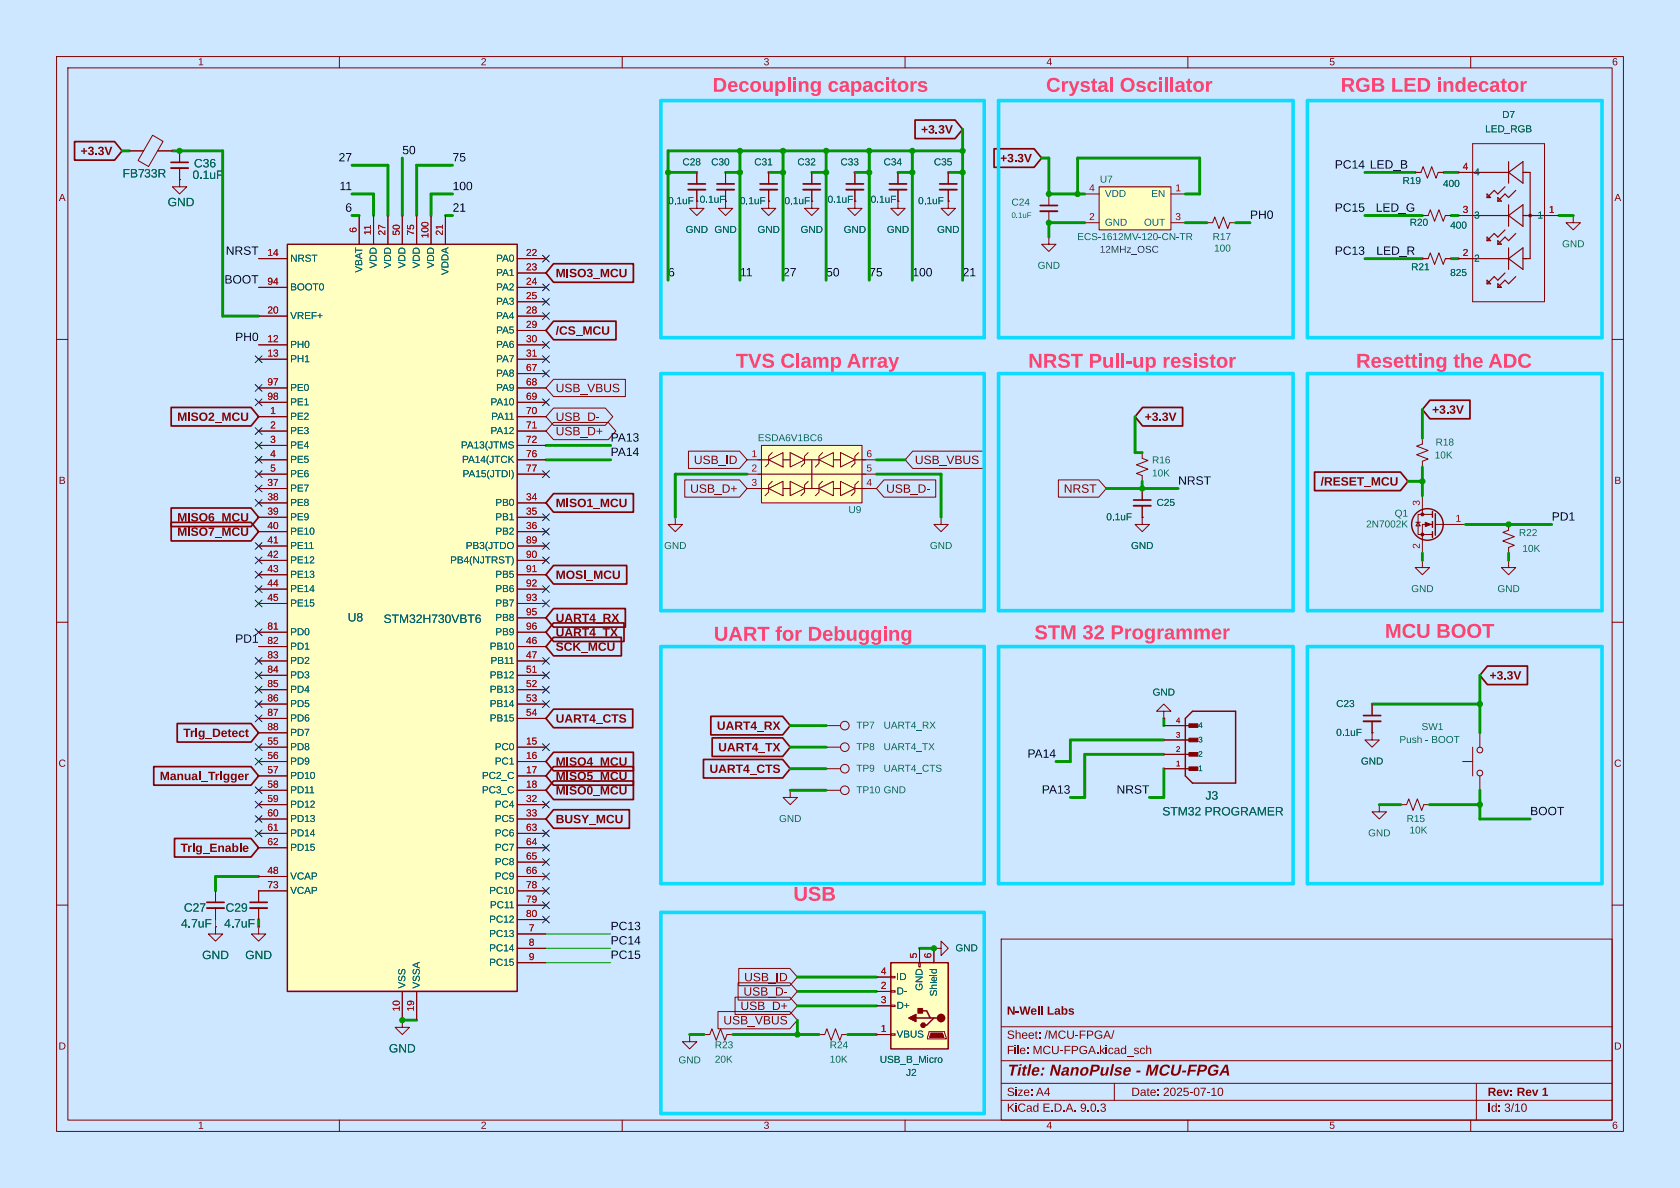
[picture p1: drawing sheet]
<svg xmlns="http://www.w3.org/2000/svg" width="297mm" height="210mm" viewBox="0 0 297 210" stroke-linecap="round" stroke-linejoin="round" font-family="sans-serif">
<defs><g id="words">
<g font-size="3.5" fill="#ff4272">
<text x="126" y="17.2">Decoupling capacitors</text>
<text x="184.9" y="17.2">Crystal Oscillator</text>
<text x="237" y="17.2">RGB LED indecator</text>
<text x="130.1" y="65.9">TVS Clamp Array</text>
<text x="181.8" y="65.9">NRST Pull-up resistor</text>
<text x="239.7" y="65.9">Resetting the ADC</text>
<text x="182.9" y="113.9">STM 32 Programmer</text>
<text x="244.8" y="113.7">MCU BOOT</text>
<text x="126.2" y="114.2">UART for Debugging</text>
<text x="140.3" y="160.2">USB</text>
</g>
<text font-size="2.8" fill="#840000" x="178" y="190.9">Title: NanoPulse - MCU-FPGA</text>
<g font-size="2.1" fill="#840000">
<text x="14.2" y="28">+3.3V</text>
<text x="162.8" y="24.2">+3.3V</text>
<text x="176.8" y="29.2">+3.3V</text>
<text x="98.2" y="49.6">MISO3_MCU</text>
<text x="98.2" y="59.7">/CS_MCU</text>
<text x="98.2" y="69.9">USB_VBUS</text>
<text x="31.3" y="75">MISO2_MCU</text>
<text x="98.2" y="77.5">USB_D+</text>
<text x="98.2" y="75">USB_D-</text>
<text x="202.4" y="75">+3.3V</text>
<text x="253.2" y="73.7">+3.3V</text>
<text x="122.7" y="82.6">USB_ID</text>
<text x="161.7" y="82.6">USB_VBUS</text>
<text x="122" y="87.7">USB_D+</text>
<text x="156.7" y="87.7">USB_D-</text>
<text x="188.1" y="87.7">NRST</text>
<text x="233.5" y="86.4">/RESET_MCU</text>
<text x="31.3" y="92.7">MISO6_MCU</text>
<text x="31.3" y="95.3">MISO7_MCU</text>
<text x="98.2" y="90.2">MISO1_MCU</text>
<text x="98.2" y="102.9">MOSI_MCU</text>
<text x="98.2" y="113.1">UART4_TX</text>
<text x="98.2" y="110.5">UART4_RX</text>
<text x="98.2" y="115.6">SCK_MCU</text>
<text x="263.3" y="120.7">+3.3V</text>
<text x="32.4" y="130.8">Trig_Detect</text>
<text x="98.2" y="128.3">UART4_CTS</text>
<text x="126.7" y="129.6">UART4_RX</text>
<text x="98.2" y="135.9">MISO4_MCU</text>
<text x="125.4" y="137.2">UART4_CTS</text>
<text x="127" y="133.4">UART4_TX</text>
<text x="28.2" y="138.5">Manual_Trigger</text>
<text x="98.2" y="138.5">MISO5_MCU</text>
<text x="98.2" y="141">MISO0_MCU</text>
<text x="98.2" y="146.1">BUSY_MCU</text>
<text x="31.9" y="151.2">Trig_Enable</text>
<text x="32" y="164.5">4.7uF</text>
<text x="130.9" y="179.1">USB_D+</text>
<text x="131.4" y="176.6">USB_D-</text>
<text x="131.6" y="174">USB_ID</text>
<text x="127.9" y="181.6">USB_VBUS</text>
<text x="178" y="184.2">Sheet: /MCU-FPGA/</text>
<text x="178" y="186.9">File: MCU-FPGA.kicad_sch</text>
<text x="178" y="197.1">KiCad E.D.A. 9.0.3</text>
<text x="178" y="194.3">Size: A4</text>
<text x="200" y="194.3">Date: 2025-07-10</text>
<text x="263" y="194.3">Rev: Rev 1</text>
<text x="263" y="197.1">Id: 3/10</text>
</g>
<g font-size="2.1" fill="#0f0f0f">
<text x="59.9" y="28.8">27</text>
<text x="71.1" y="27.5">50</text>
<text x="80" y="28.8">75</text>
<text x="60" y="33.9">11</text>
<text x="80" y="33.9">100</text>
<text x="236" y="30.1">PC14 LED_B</text>
<text x="61" y="37.7">6</text>
<text x="80" y="37.7">21</text>
<text x="221" y="39">PH0</text>
<text x="236" y="37.7">PC15</text>
<text x="243.2" y="37.7">LED_G</text>
<text x="39.9" y="45.3">NRST</text>
<text x="236" y="45.3">PC13</text>
<text x="243.3" y="45.3">LED_R</text>
<text x="39.7" y="50.4">BOOT</text>
<text x="118.1" y="49.1">6</text>
<text x="130.8" y="49.1">11</text>
<text x="138.4" y="49.1">27</text>
<text x="146" y="49.1">50</text>
<text x="153.7" y="49.1">75</text>
<text x="161.3" y="49.1">100</text>
<text x="170.2" y="49.1">21</text>
<text x="41.6" y="60.5">PH0</text>
<text x="107.9" y="80.9">PA14</text>
<text x="107.9" y="78.3">PA13</text>
<text x="208.3" y="85.9">NRST</text>
<text x="274.3" y="92.3">PD1</text>
<text x="41.6" y="113.9">PD1</text>
<text x="181.6" y="134.2">PA14</text>
<text x="184.2" y="140.6">PA13</text>
<text x="197.4" y="140.6">NRST</text>
<text x="270.5" y="144.4">BOOT</text>
<text x="107.9" y="167.2">PC14</text>
<text x="107.9" y="164.7">PC13</text>
<text x="107.9" y="169.8">PC15</text>
</g>
<g font-size="2.1" fill="#006464">
<text x="21.7" y="31.9">FB733R</text>
<text x="34" y="32.2">0.1uF</text>
<text x="34.3" y="30.2">C36</text>
<text x="29.6" y="37">GND</text>
<text x="61.5" y="110.4">U8</text>
<text x="67.8" y="110.7">STM32H730VBT6</text>
<text x="213.1" y="141.9">J3</text>
<text x="205.5" y="144.7">STM32 PROGRAMER</text>
<text x="32.5" y="161.7">C27</text>
<text x="39.9" y="161.7">C29</text>
<text x="39.6" y="164.5">4.7uF</text>
<text x="35.7" y="170.1">GND</text>
<text x="43.4" y="170.1">GND</text>
<text x="68.8" y="186.6">GND</text>
</g>
<g font-size="1.8" fill="#840000">
<text x="35" y="12">1</text>
<text x="85" y="12">2</text>
<text x="135" y="12">3</text>
<text x="185" y="12">4</text>
<text x="235" y="12">5</text>
<text x="285" y="12">6</text>
<text x="10.4" y="36">A</text>
<text x="146.3" y="36.3">0.1uF</text>
<text x="153.9" y="36.3">0.1uF</text>
<text x="285.4" y="36">A</text>
<text x="10.4" y="86">B</text>
<text x="285.4" y="86">B</text>
<text x="10.3" y="136">C</text>
<text x="285.3" y="136">C</text>
<text x="10.3" y="186">D</text>
<text x="285.3" y="186">D</text>
<text x="35" y="200">1</text>
<text x="85" y="200">2</text>
<text x="135" y="200">3</text>
<text x="185" y="200">4</text>
<text x="235" y="200">5</text>
<text x="285" y="200">6</text>
</g>
<g font-size="1.8" fill="#006464">
<text x="262.6" y="23.9">LED_RGB</text>
<text x="265.6" y="21.3">D7</text>
<text x="120.6" y="29.7">C28</text>
<text x="125.7" y="29.7">C30</text>
<text x="133.3" y="29.7">C31</text>
<text x="141" y="29.7">C32</text>
<text x="148.6" y="29.7">C33</text>
<text x="156.2" y="29.7">C34</text>
<text x="165.1" y="29.7">C35</text>
<text x="194.4" y="32.7">U7</text>
<text x="195.3" y="35.3">VDD</text>
<text x="203.5" y="35.3">EN</text>
<text x="247.9" y="33">R19</text>
<text x="255.1" y="33.5">400</text>
<text x="260.6" y="31.5">4</text>
<text x="118.1" y="36.6">0.1uF 0.1uF</text>
<text x="121.2" y="41.6">GND GND</text>
<text x="130.8" y="36.6">0.1uF</text>
<text x="133.9" y="41.6">GND</text>
<text x="138.7" y="36.6">0.1uF</text>
<text x="141.5" y="41.6">GND</text>
<text x="149.2" y="41.6">GND</text>
<text x="156.8" y="41.6">GND</text>
<text x="162.3" y="36.6">0.1uF</text>
<text x="165.7" y="41.6">GND</text>
<text x="178.8" y="36.8">C24</text>
<text x="195.3" y="40.4">GND</text>
<text x="202.2" y="40.4">OUT</text>
<text x="249.2" y="40.4">R20</text>
<text x="256.4" y="40.9">400</text>
<text x="260.6" y="39.1">3</text>
<text x="271.8" y="39.1">1</text>
<text x="51.3" y="46.7">NRST</text>
<text x="67" y="47.4" transform="rotate(-90 67 47.4)">VDD</text>
<text x="69.6" y="47.4" transform="rotate(-90 69.6 47.4)">VDD</text>
<text x="72.1" y="47.4" transform="rotate(-90 72.1 47.4)">VDD</text>
<text x="74.7" y="47.4" transform="rotate(-90 74.7 47.4)">VDD</text>
<text x="77.2" y="47.4" transform="rotate(-90 77.2 47.4)">VDD</text>
<text x="87.7" y="46.7">PA0</text>
<text x="183.4" y="48">GND</text>
<text x="190.4" y="42.9">ECS-1612MV-120-CN-TR</text>
<text x="214.4" y="42.9">R17</text>
<text x="214.6" y="44.9">100</text>
<text x="260.6" y="46.7">2</text>
<text x="276.2" y="44.2">GND</text>
<text x="51.3" y="51.8">BOOT0</text>
<text x="64.5" y="48.2" transform="rotate(-90 64.5 48.2)">VBAT</text>
<text x="79.7" y="48.6" transform="rotate(-90 79.7 48.6)">VDDA</text>
<text x="87.7" y="49.3">PA1</text>
<text x="87.7" y="51.8">PA2</text>
<text x="249.5" y="48.2">R21</text>
<text x="256.4" y="49.3">825</text>
<text x="51.3" y="56.9">VREF+</text>
<text x="87.7" y="54.3">PA3</text>
<text x="87.7" y="56.9">PA4</text>
<text x="87.7" y="59.4">PA5</text>
<text x="51.3" y="62">PH0</text>
<text x="51.3" y="64.5">PH1</text>
<text x="87.7" y="62">PA6</text>
<text x="87.7" y="64.5">PA7</text>
<text x="51.3" y="69.6">PE0</text>
<text x="87.7" y="67">PA8</text>
<text x="87.7" y="69.6">PA9</text>
<text x="51.3" y="72.1">PE1</text>
<text x="51.3" y="74.7">PE2</text>
<text x="51.3" y="77.2">PE3</text>
<text x="86.7" y="72.1">PA10</text>
<text x="86.7" y="77.2">PA12</text>
<text x="86.9" y="74.7">PA11</text>
<text x="51.3" y="79.7">PE4</text>
<text x="51.3" y="82.3">PE5</text>
<text x="81.5" y="79.7">PA13(JTMS</text>
<text x="81.7" y="82.3">PA14(JTCK</text>
<text x="134" y="78.5">ESDA6V1BC6</text>
<text x="203.7" y="82.4">R16</text>
<text x="253.6" y="81.5">10K</text>
<text x="253.8" y="79.2">R18</text>
<text x="51.3" y="84.8">PE6</text>
<text x="51.3" y="87.4">PE7</text>
<text x="51.3" y="89.9">PE8</text>
<text x="81.8" y="84.8">PA15(JTDI)</text>
<text x="87.6" y="89.9">PB0</text>
<text x="203.7" y="84.7">10K</text>
<text x="204.5" y="89.9">C25</text>
<text x="51.3" y="92.4">PE9</text>
<text x="51.3" y="95">PE10</text>
<text x="87.6" y="92.4">PB1</text>
<text x="87.6" y="95">PB2</text>
<text x="150" y="91.2">U9</text>
<text x="195.6" y="92.4">0.1uF</text>
<text x="241.5" y="93.7">2N7002K</text>
<text x="246.6" y="91.8">Q1</text>
<text x="268.5" y="95.2">R22</text>
<text x="51.3" y="97.5">PE11</text>
<text x="51.3" y="100.1">PE12</text>
<text x="79.6" y="100.1">PB4(NJTRST)</text>
<text x="82.3" y="97.5">PB3(JTDO</text>
<text x="117.4" y="97.5">GND</text>
<text x="164.4" y="97.5">GND</text>
<text x="200" y="97.5">GND</text>
<text x="269.1" y="98">10K</text>
<text x="51.3" y="102.6">PE13</text>
<text x="51.3" y="105.1">PE14</text>
<text x="51.3" y="107.7">PE15</text>
<text x="87.6" y="102.6">PB5</text>
<text x="87.6" y="105.1">PB6</text>
<text x="87.6" y="107.7">PB7</text>
<text x="249.5" y="105.1">GND</text>
<text x="264.7" y="105.1">GND</text>
<text x="51.3" y="112.8">PD0</text>
<text x="87.6" y="110.2">PB8</text>
<text x="87.6" y="112.8">PB9</text>
<text x="51.3" y="115.3">PD1</text>
<text x="51.3" y="117.8">PD2</text>
<text x="86.6" y="115.3">PB10</text>
<text x="86.7" y="117.8">PB11</text>
<text x="51.3" y="120.4">PD3</text>
<text x="51.3" y="122.9">PD4</text>
<text x="51.3" y="125.5">PD5</text>
<text x="86.6" y="120.4">PB12</text>
<text x="86.6" y="122.9">PB13</text>
<text x="86.6" y="125.5">PB14</text>
<text x="203.8" y="123.4">GND</text>
<text x="236.2" y="125.5">C23</text>
<text x="51.3" y="128">PD6</text>
<text x="51.3" y="130.5">PD7</text>
<text x="86.6" y="128">PB15</text>
<text x="151.4" y="129.3">TP7</text>
<text x="156.2" y="129.3">UART4_RX</text>
<text x="236.2" y="130.5">0.1uF</text>
<text x="247.4" y="131.8">Push - BOOT</text>
<text x="251.3" y="129.5">SW1</text>
<text x="51.3" y="133.1">PD8</text>
<text x="51.3" y="135.6">PD9</text>
<text x="87.5" y="133.1">PC0</text>
<text x="87.5" y="135.6">PC1</text>
<text x="151.4" y="136.9">TP9</text>
<text x="151.4" y="133.1">TP8</text>
<text x="156.2" y="136.9">UART4_CTS</text>
<text x="156.2" y="133.1">UART4_TX</text>
<text x="240.6" y="135.6">GND</text>
<text x="51.3" y="138.2">PD10</text>
<text x="51.3" y="140.7">PD11</text>
<text x="51.3" y="143.2">PD12</text>
<text x="85.2" y="138.2">PC2_C</text>
<text x="85.2" y="140.7">PC3_C</text>
<text x="87.5" y="143.2">PC4</text>
<text x="151.4" y="140.7">TP10 GND</text>
<text x="51.3" y="145.8">PD13</text>
<text x="51.3" y="148.3">PD14</text>
<text x="87.5" y="145.8">PC5</text>
<text x="87.5" y="148.3">PC6</text>
<text x="137.7" y="145.8">GND</text>
<text x="241.9" y="148.3">GND</text>
<text x="248.7" y="145.8">R15</text>
<text x="249.2" y="147.8">10K</text>
<text x="51.3" y="150.9">PD15</text>
<text x="51.3" y="155.9">VCAP</text>
<text x="87.5" y="150.9">PC7</text>
<text x="87.5" y="153.4">PC8</text>
<text x="87.5" y="155.9">PC9</text>
<text x="51.3" y="158.5">VCAP</text>
<text x="86.5" y="158.5">PC10</text>
<text x="86.6" y="161">PC11</text>
<text x="86.5" y="163.6">PC12</text>
<text x="86.5" y="166.1">PC13</text>
<text x="86.5" y="168.6">PC14</text>
<text x="86.5" y="171.2">PC15</text>
<text x="158.5" y="173.7">ID</text>
<text x="168.9" y="168.6">GND</text>
<text x="72.1" y="174.8" transform="rotate(-90 72.1 174.8)">VSS</text>
<text x="74.7" y="174.8" transform="rotate(-90 74.7 174.8)">VSSA</text>
<text x="158.5" y="178.8">D+</text>
<text x="158.5" y="176.3">D-</text>
<text x="163.6" y="175.1" transform="rotate(-90 163.6 175.1)">GND</text>
<text x="166.1" y="176.1" transform="rotate(-90 166.1 176.1)">Shield</text>
<text x="126.4" y="185.8">R23</text>
<text x="146.7" y="185.8">R24</text>
<text x="158.5" y="183.9">VBUS</text>
<text x="119.9" y="188.4">GND</text>
<text x="126.4" y="188.3">20K</text>
<text x="146.7" y="188.3">10K</text>
<text x="155.5" y="188.3">USB_B_Micro</text>
<text x="160.2" y="190.7">J2</text>
</g>
<g font-size="1.8" fill="#a90000">
<text x="192.5" y="34">4</text>
<text x="207.8" y="34">1</text>
<text x="258.6" y="30.2">4</text>
<text x="63.2" y="41.1" transform="rotate(-90 63.2 41.1)">6</text>
<text x="65.8" y="41.6" transform="rotate(-90 65.8 41.6)">11</text>
<text x="68.3" y="41.6" transform="rotate(-90 68.3 41.6)">27</text>
<text x="70.9" y="41.6" transform="rotate(-90 70.9 41.6)">50</text>
<text x="73.4" y="41.6" transform="rotate(-90 73.4 41.6)">75</text>
<text x="78.5" y="41.6" transform="rotate(-90 78.5 41.6)">21</text>
<text x="192.5" y="39.1">2</text>
<text x="207.8" y="39.1">3</text>
<text x="258.6" y="37.8">3</text>
<text x="273.8" y="37.8">1</text>
<text x="47.3" y="45.5">14</text>
<text x="75.9" y="42.1" transform="rotate(-90 75.9 42.1)">100</text>
<text x="93" y="45.5">22</text>
<text x="258.6" y="45.5">2</text>
<text x="47.3" y="50.5">94</text>
<text x="93" y="48">23</text>
<text x="93" y="50.5">24</text>
<text x="93" y="53.1">25</text>
<text x="47.3" y="55.6">20</text>
<text x="93" y="55.6">28</text>
<text x="93" y="58.2">29</text>
<text x="47.3" y="60.7">12</text>
<text x="47.3" y="63.2">13</text>
<text x="93" y="60.7">30</text>
<text x="93" y="63.2">31</text>
<text x="93" y="65.8">67</text>
<text x="47.3" y="68.3">97</text>
<text x="47.3" y="70.9">98</text>
<text x="93" y="68.3">68</text>
<text x="93" y="70.9">69</text>
<text x="47.8" y="73.4">1</text>
<text x="47.8" y="75.9">2</text>
<text x="93" y="73.4">70</text>
<text x="93" y="75.9">71</text>
<text x="47.8" y="78.5">3</text>
<text x="47.8" y="81">4</text>
<text x="47.8" y="83.6">5</text>
<text x="93" y="78.5">72</text>
<text x="93" y="81">76</text>
<text x="93" y="83.6">77</text>
<text x="132.9" y="81">1</text>
<text x="132.9" y="83.6">2</text>
<text x="153.2" y="81">6</text>
<text x="153.2" y="83.6">5</text>
<text x="47.3" y="86.1">37</text>
<text x="47.3" y="88.6">38</text>
<text x="93" y="88.6">34</text>
<text x="132.9" y="86.1">3</text>
<text x="153.2" y="86.1">4</text>
<text x="251.2" y="89.4" transform="rotate(-90 251.2 89.4)">3</text>
<text x="47.3" y="91.2">39</text>
<text x="47.3" y="93.7">40</text>
<text x="93" y="91.2">35</text>
<text x="93" y="93.7">36</text>
<text x="257.3" y="92.5">1</text>
<text x="47.3" y="96.3">41</text>
<text x="47.3" y="98.8">42</text>
<text x="47.3" y="101.3">43</text>
<text x="93" y="96.3">89</text>
<text x="93" y="98.8">90</text>
<text x="93" y="101.3">91</text>
<text x="251.2" y="97" transform="rotate(-90 251.2 97)">2</text>
<text x="47.3" y="103.9">44</text>
<text x="47.3" y="106.4">45</text>
<text x="93" y="103.9">92</text>
<text x="93" y="106.4">93</text>
<text x="47.3" y="111.5">81</text>
<text x="93" y="109">95</text>
<text x="93" y="111.5">96</text>
<text x="47.3" y="114">82</text>
<text x="47.3" y="116.6">83</text>
<text x="47.3" y="119.1">84</text>
<text x="93" y="114">46</text>
<text x="93" y="116.6">47</text>
<text x="93" y="119.1">51</text>
<text x="47.3" y="121.7">85</text>
<text x="47.3" y="124.2">86</text>
<text x="93" y="121.7">52</text>
<text x="93" y="124.2">53</text>
<text x="47.3" y="126.7">87</text>
<text x="47.3" y="129.3">88</text>
<text x="47.3" y="131.8">55</text>
<text x="93" y="126.7">54</text>
<text x="93" y="131.8">15</text>
<text x="47.3" y="134.4">56</text>
<text x="47.3" y="136.9">57</text>
<text x="93" y="134.4">16</text>
<text x="93" y="136.9">17</text>
<text x="47.3" y="139.4">58</text>
<text x="47.3" y="142">59</text>
<text x="93" y="139.4">18</text>
<text x="93" y="142">32</text>
<text x="47.3" y="144.5">60</text>
<text x="47.3" y="147.1">61</text>
<text x="47.3" y="149.6">62</text>
<text x="93" y="144.5">33</text>
<text x="93" y="147.1">63</text>
<text x="93" y="149.6">64</text>
<text x="47.3" y="154.7">48</text>
<text x="93" y="152.1">65</text>
<text x="93" y="154.7">66</text>
<text x="47.3" y="157.2">73</text>
<text x="93" y="157.2">78</text>
<text x="93" y="159.8">79</text>
<text x="93" y="162.3">80</text>
<text x="93.5" y="164.8">7</text>
<text x="93.5" y="167.4">8</text>
<text x="93.5" y="169.9">9</text>
<text x="155.7" y="172.5">4</text>
<text x="162.3" y="169.4" transform="rotate(-90 162.3 169.4)">5</text>
<text x="164.8" y="169.4" transform="rotate(-90 164.8 169.4)">6</text>
<text x="70.9" y="178.8" transform="rotate(-90 70.9 178.8)">10</text>
<text x="73.4" y="178.8" transform="rotate(-90 73.4 178.8)">19</text>
<text x="155.7" y="177.5">3</text>
<text x="155.7" y="175">2</text>
<text x="155.7" y="182.6">1</text>
</g>
<text font-size="1.8" fill="#0000c2" x="194.4" y="45.2">12MHz_OSC</text>
<g font-size="1.4" fill="#006464">
<text x="178.8" y="38.9">0.1uF</text>
<text x="211.8" y="131.6">3</text>
<text x="211.8" y="129.1">4</text>
<text x="211.8" y="136.7">1</text>
<text x="211.8" y="134.1">2</text>
</g>
<g font-size="1.4" fill="#a90000">
<text x="207.9" y="130.6">3</text>
<text x="207.9" y="128">4</text>
<text x="207.9" y="135.6">1</text>
<text x="207.9" y="133.1">2</text>
</g>
</g></defs>
<path d="M0 0h297v210h-297z" fill="#cce7ff" stroke="#cce7ff" stroke-width=".18"/>
<g fill="none" stroke="#840000" stroke-width=".18">
<path d="M10 10h277v190h-277zM12 12h273v186h-273zM60 10v2M110 10v2M160 10v2M210 10v2M260 10v2M10 60h2M285 60h2M10 110h2M285 110h2M10 160h2"/>
<path d="M177 166h108v32h-108zM285 160h2M60 198v2M110 198v2M160 198v2M177 194.5h108M177 191.5h108M177 187.5h108M177 181.5h108M210 198v2M260 198v2"/>
</g>
<g fill="#840000">
<path d="M178.1 177.9h.4l.6 1.1v-1.1h.3v1.5h-.4l-.6-1.1v1.1h-.3z"/>
<path d="M179.6 178.7h.5v.3h-.5z"/>
<path d="M180.2 177.9h.3l.3 1.2 .2-1.2h.4l.2 1.2 .3-1.2h.3l-.4 1.5h-.3l-.3-1.2-.3 1.2h-.3z"/>
<path d="M182.4 178.4l.1-.1a.52 .52 0 0 1 .6 0 .52 .52 0 0 1 .2 .6h-.8a.23 .23 0 0 0 .2 .3 .23 .23 0 0 0 .3-.1h.2a.53 .53 0 0 1-.6 .3 .53 .53 0 0 1-.3-.7h.7a.22 .22 0 0 0-.2-.3 .22 .22 0 0 0-.3 .3h-.2z"/>
<path d="M183.5 177.9h.3v1.5h-.3z"/>
<path d="M184.1 177.9h.2v1.5h-.2z"/>
<path d="M185.2 177.9h.3v1.2h.8v.3h-1.1z"/>
<path d="M186.6 178.4l.2-.2a.41 .41 0 0 1 .6 .4v.5l.1 .3h-.3l-.1-.2-.2 .2h-.3l-.2-.4 .3 .1a.19 .19 0 0 0 .3 .1 .19 .19 0 0 0 0-.3 .19 .19 0 0 0-.3 .1h-.3a.5 .5 0 0 1 .7-.3l-.1-.3-.2 .2h-.3z"/>
<path d="M187.7 177.9h.3v.6a.45 .45 0 0 1 .6-.2 .45 .45 0 0 1 .1 .7 .41 .41 0 0 1-.3 .4 .41 .41 0 0 1-.4-.2l-.1 .2h-.2v-.6h.3a.26 .26 0 0 0 .2 .4 .26 .26 0 0 0 .2-.4 .26 .26 0 0 0-.2-.4 .26 .26 0 0 0-.2 .4h-.3z"/>
<path d="M189 178.4l.3-.2a.45 .45 0 0 1 .6 .3h-.7v.1l.4 .1a.35 .35 0 0 1 .3 .5 .35 .35 0 0 1-.5 .2l-.5-.2 .2-.1 .2 .1 .3-.1v-.1l-.4-.1a.31 .31 0 0 1-.2-.5z"/>
</g>
<g fill="none" stroke="#840000" stroke-width=".18">
<path d="M123.2 33.5v3.3h1.3l-1.3 1.3-1.3-1.3h1.3M123.2 30.5v2M128.3 33.5v3.3h1.2l-1.2 1.3-1.3-1.3h1.3M128.3 30.5v2M135.9 33.5v3.3h1.3l-1.3 1.3-1.3-1.3h1.3M135.9 30.5v2M143.5 35.6v1.2h1.3l-1.3 1.3-1.3-1.3h1.3M151.1 33.5v3.3h1.3l-1.3 1.3-1.2-1.3h1.2M151.1 30.5v2M158.7 35.6v1.2h1.3l-1.3 1.3-1.2-1.3h1.2M167.6 35.6v1.2h1.3l-1.3 1.3-1.2-1.3h1.2M167.6 35.6h.1"/>
<path d="M251.5 77.5v1l-1.1 .4 2.1 .7-2.1 .8 2.1 .8-1 .3v1.1M166.4 91.4v1.3h1.2l-1.2 1.3-1.3-1.3h1.3M166.4 91.4h.1M266.7 99.1v1.2h1.3l-1.3 1.3-1.3-1.3h1.3M266.7 99.1h.1M242.6 129.5v1.3h1.2l-1.2 1.3-1.3-1.3h1.3M242.6 129.5h.1M242.6 124.5v2M242.6 127.5v2M38.1 157.5v2M45.7 157.5v2M243.8 142.2v1.3h1.3l-1.3 1.3-1.2-1.3h1.2"/>
<path d="M243.8 142.2h.1M38.1 160.5v2.1M45.7 160.5v2.1M165.1 167.6h1.3v-1.2l1.2 1.2-1.2 1.3v-1.3M165.1 167.6h.1M197 191.5v3M261 191.5v6.5"/>
</g>
<path d="M121.7 32.5h3M126.7 32.5h3.1M134.4 32.5h3M149.6 32.5h3.1M241 126.5h3.1M36.6 159.5h3M44.2 159.5h3" fill="none" stroke="#840000" stroke-width=".3"/>
<path d="M121.7 33.5h3M126.7 33.5h3.1M134.4 33.5h3M149.6 33.5h3.1M241 127.5h3.1M36.6 160.5h3M44.2 160.5h3" fill="none" stroke="#840000" stroke-width=".33"/>
<path d="M134.6 78.7h17.8v10.2h-17.8z" fill="#ffffc2"/>
<g fill="none" stroke="#840000" stroke-width=".18">
<path d="M22.9 26.7h2.5M27 23.9l1.8 1.1-2.5 4.4-1.9-1zM27.9 26.7h2.6M31.7 31.8v1.2h1.3l-1.3 1.3-1.2-1.3h1.2M31.7 31.8h.1M31.7 26.7v2M31.7 29.7v2.1M143.5 30.5v2M143.5 33.5v2.1M185.4 34.3v2M185.4 37.3v2.1M185.4 41.9v1.3h1.3l-1.3 1.3-1.3-1.3h1.3"/>
<path d="M185.4 41.9h.1M134.6 78.7h17.8v10.2h-17.8zM132.1 81.3h3.8M132.1 83.8h11.4v2.6M132.1 86.4h3.8M135.9 81.3l2.5-1.3v2.6zM135.9 86.4l2.5-1.3v2.5zM136.5 80l-.6 .6v1.3l-.6 .7M136.5 85.1l-.6 .6v1.3l-.6 .6M138.4 81.3h1.3M138.4 86.4h1.3M139.7 80l2.5 1.3-2.5 1.3z"/>
<path d="M139.7 85.1l2.5 1.3-2.5 1.2zM142.2 81.3h2.6M142.2 86.4h2.6M142.9 80l-.7 .6v1.3l-.6 .7M142.9 85.1l-.7 .6v1.3l-.6 .6M143.5 81.3v2.5h9.5M144.8 81.3l2.5-1.3v2.6zM144.8 86.4l2.5-1.3v2.5zM145.4 80l-.6 .6v1.3l-.7 .7M145.4 85.1l-.6 .6v1.3l-.7 .6M147.3 81.3h1.3M147.3 86.4h1.3"/>
<path d="M148.6 80l2.5 1.3-2.5 1.3zM148.6 85.1l2.5 1.3-2.5 1.2zM151.1 81.3h3.8M151.1 86.4h3.8M151.8 80l-.7 .6v1.3l-.6 .7M151.8 85.1l-.7 .6v1.3l-.6 .6M152.4 83.8h2.5M205.7 125.7h1.3l-1.3-1.2-1.2 1.2h1.2v1.3M205.7 127h.1M205.7 135.9h5.1M205.7 133.4h5.1M205.7 130.8h5.1"/>
<path d="M205.7 128.3h5.1M258.6 134.6h1.7M260.3 132.1v5.1M261.6 129.5v2.6M261.6 137.2v2.5M247.6 142.2h1.1l.3-1 .8 2.1 .8-2.1 .7 2.1 .4-1.1h1M38.1 163.8v1.3h1.3l-1.3 1.3-1.3-1.3h1.3"/>
<circle cx="261.6" cy="136.7" r=".51"/>
<circle cx="261.6" cy="132.6" r=".51"/>
</g>
<path d="M30.2 28.7h3.1M142 32.5h3M183.9 36.3h3" fill="none" stroke="#840000" stroke-width=".3"/>
<path d="M30.2 29.7h3.1M142 33.5h3M183.9 37.3h3" fill="none" stroke="#840000" stroke-width=".33"/>
<path d="M210.8 125.7h7.6v12.7h-7.6l-1.3-1.2v-10.2z" fill="none" stroke="#840000" stroke-width=".25"/>
<g fill="#840000" stroke="#840000" stroke-width=".18">
<path d="M210.2 135.6h1.6v.6h-1.6z"/>
<path d="M210.2 133h1.6v.7h-1.6z"/>
<path d="M210.2 130.5h1.6v.6h-1.6z"/>
<path d="M210.2 128h1.6v.6h-1.6z"/>
</g>
<path d="M194.3 33h12.7v7.6h-12.7z" fill="#ffffc2"/>
<path d="M191.8 34.3h2.5M191.8 39.4h2.5M194.3 33h12.7v7.6h-12.7zM207 34.3h2.5M207 39.4h2.5" fill="none" stroke="#840000" stroke-width=".18"/>
<path d="M157.5 170.2h10.1v15.2h-10.1z" fill="#ffffc2"/>
<g fill="none" stroke="#840000" stroke-width=".25">
<path d="M253.2 90.4v1M253.2 92.2v1M253.2 94v1M253.7 90.8v3.8M157.5 170.2h10.1v15.2h-10.1zM161.9 180h2.6M162.6 178.7h1.2l.7 1.3h.6M165.7 180h-.6l-1.3 1.2h-.6"/>
<circle cx="270.5" cy="38.1" r=".2"/>
<circle cx="252.3" cy="92.7" r="2.79"/>
</g>
<g fill="none" stroke="#840000" stroke-width=".18">
<path d="M158.7 30.5v2M158.7 33.5v2.1M167.6 30.5v2M167.6 33.5v2.1M213.4 39.4h1l.4-1 .7 2 .8-2 .7 2 .4-1h1M250.2 30.5h1l.4-1 .7 2 .8-2 .8 2 .4-1h1M251.5 38.1h1l.4-1 .7 2 .8-2 .7 2 .4-1h1M257.8 38.1h2.5M257.8 30.5h2.5M260.3 25.4h12.7v27.9h-12.7zM273 38.1h2.6M278.1 38.1v1.3h1.3l-1.3 1.2-1.2-1.2h1.2"/>
<path d="M278.1 38.1h.1M251.5 45.7h1l.4-1 .7 2 .8-2 .7 2 .4-1h1M257.8 45.7h2.5M119.4 91.4v1.3h1.2l-1.2 1.3-1.3-1.3h1.3M119.4 91.4h.1M201.9 80v1l1 .4-2 .8 2 .7-2 .8 1 .4v1M201.9 91.4v1.3h1.3l-1.3 1.3-1.2-1.3h1.2M201.9 91.4h.1M201.9 86.4v2M201.9 89.4v2M250.3 92.3h.8M250.7 92.3l.4 .7h-.8z"/>
<path d="M251.5 99.1v1.2h1.2l-1.2 1.3-1.3-1.3h1.3M251.5 99.1h.1M251.5 87.6v3.3M253.2 90.9h-2.5v3.6h2.5M253.2 92.7h-1.7v5.1M253.7 92.7h5.4M266.7 92.7v1l-1 .4 2 .8-2 .7 2 .8-1 .4v1M139.7 139.7v1.3h1.3l-1.3 1.2-1.3-1.2h1.3M139.7 139.7h.1M146 139.7h2.6M146 128.3h2.6M146 135.9h2.6"/>
<path d="M146 132.1h2.6M154.9 177.8h2.6M154.9 175.3h2.6M154.9 172.7h2.6M157.5 177.7h.7v.2h-.7zM157.5 175.1h.7v.3h-.7zM157.5 172.6h.7v.2h-.7zM162.4 170.2h.3v.7h-.3zM162.6 167.6v2.6M165.1 167.6v2.6M121.9 182.9v1.3h1.3l-1.3 1.2-1.3-1.2h1.3M121.9 182.9h.1"/>
<path d="M124.5 182.9h1l.4-1 .7 2 .8-2 .7 2 .4-1h1M144.8 182.9h1l.4-1 .7 2 .8-2 .8 2 .3-1h1.1M154.9 182.9h2.6M157.5 182.8h.7v.2h-.7zM164.2 182.4h2.8l.3 1.2h-3.3z"/>
<circle cx="149.4" cy="139.7" r=".76"/>
<circle cx="149.4" cy="128.3" r=".76"/>
<circle cx="149.4" cy="135.9" r=".76"/>
<circle cx="149.4" cy="132.1" r=".76"/>
</g>
<g fill="#840000" stroke="#840000" stroke-width=".18">
<path d="M164.6 182.6h2l.3 .8h-2.6z"/>
<path d="M252 92.3l1 .4-1 .4z"/>
<circle cx="251.5" cy="90.9" r=".25"/>
<circle cx="251.5" cy="94.5" r=".25"/>
</g>
<g fill="#840000" stroke="#840000" stroke-width=".25">
<path d="M162.3 178.3h.8v.8h-.8z"/>
<path d="M160.7 180l1.2-.7v1.3z"/>
<circle cx="166.4" cy="180" r=".63"/>
<circle cx="163.2" cy="181.2" r=".38"/>
</g>
<path d="M157.2 32.5h3.1M166.1 32.5h3.1M200.4 88.4h3.1" fill="none" stroke="#840000" stroke-width=".3"/>
<path d="M157.2 33.5h3.1M166.1 33.5h3.1M200.4 89.4h3.1" fill="none" stroke="#840000" stroke-width=".33"/>
<g fill="none" stroke="#840000" stroke-width=".2">
<path d="M260.3 38.1h6.4M260.3 30.5h6.4M262.9 34.3l.6 .6h-.6zM264.8 34.9l.6 .7h-.6zM266.1 33l-1.3 1.3-.6-.6-1.3 1.2M266.7 30.5l2.5-1.9v3.8zM266.7 38.1l2.5-1.9v3.8zM266.7 28.6v3.8M266.7 36.2v3.8M268 33.7l-1.3 1.2-.6-.6-1.3 1.3M269.2 38.1h3.8M269.2 30.5h1.3v15.2h-1.3"/>
<path d="M260.3 45.7h6.4M262.9 49.5l.6 .7h-.6zM262.9 41.9l.6 .6h-.6zM264.8 50.2l.6 .6h-.6zM264.8 42.5l.6 .7h-.6zM266.1 48.3l-1.3 1.2-.6-.6-1.3 1.3M266.1 40.6l-1.3 1.3-.6-.6-1.3 1.2M266.7 45.7l2.5-1.9v3.8zM266.7 43.8v3.8M268 48.9l-1.3 1.3-.6-.7-1.3 1.3M268 41.3l-1.3 1.2-.6-.6-1.3 1.3"/>
</g>
<path d="M50.8 43.2h40.6v132.1h-40.6z" fill="#ffffc2"/>
<path d="M50.8 43.2h40.6v132.1h-40.6z" fill="none" stroke="#840000" stroke-width=".25"/>
<g fill="none" stroke="#840000" stroke-width=".18">
<path d="M22.9 26.7h2.5M27.9 26.7h2.6M31.7 31.8h.1M31.7 26.7v2M31.7 29.7v2.1M63.5 38.1v5.1M66 38.1v5.1M68.6 38.1v5.1M71.1 38.1v5.1M73.7 38.1v5.1M76.2 38.1v5.1M78.7 38.1v5.1"/>
<path d="M123.2 30.5v2M123.2 33.5v2.1M128.3 30.5v2M128.3 33.5v2.1M135.9 30.5v2M135.9 33.5v2.1M143.5 30.5v2M143.5 33.5v2.1M151.1 30.5v2M151.1 33.5v2.1M158.7 30.5v2M158.7 33.5v2.1"/>
<path d="M167.6 35.6h.1M167.6 30.5v2M167.6 33.5v2.1M250.2 30.5h1M251.5 38.1h1M254.3 30.5h1M255.5 38.1h1M257.8 30.5h2.5M257.8 38.1h2.5M273 38.1h2.6M45.7 45.7h5.1M45.7 50.8h5.1"/>
<path d="M45.7 55.9h5.1M91.4 45.7h5.1M91.4 50.8h5.1M91.4 55.9h5.1M91.4 48.3h5.1M91.4 53.3h5.1M91.4 58.4h5.1M251.5 45.7h1M255.5 45.7h1M257.8 45.7h2.5M45.7 61h5.1M45.7 63.5h5.1"/>
<path d="M45.7 68.6h5.1M45.7 71.1h5.1M45.7 73.7h5.1M45.7 76.2h5.1M45.7 78.7h5.1M91.4 61h5.1M91.4 63.5h5.1M91.4 68.6h5.1M91.4 71.1h5.1M91.4 73.7h5.1M91.4 76.2h5.1M91.4 78.7h5.1"/>
<path d="M91.4 66h5.1M97.9 67.1h12.7v3h-12.7l-1.4-1.5zM97.9 74.7h9.6l1.4 1.5-1.4 1.5h-9.6l-1.4-1.5zM97.9 72.1h9.1l1.3 1.6-1.3 1.5h-9.1l-1.4-1.5zM121.7 79.8h9l1.4 1.5-1.4 1.5h-9zM161.4 79.8h12.7v3h-12.7l-1.4-1.5zM45.7 81.3h5.1M45.7 83.8h5.1M45.7 86.4h5.1M45.7 88.9h5.1M45.7 91.4h5.1M45.7 94h5.1"/>
<path d="M45.7 96.5h5.1M45.7 99.1h5.1M91.4 81.3h5.1M91.4 83.8h5.1M91.4 88.9h5.1M91.4 91.4h5.1M91.4 94h5.1M91.4 96.5h5.1M91.4 99.1h5.1M121.1 84.8h9.6l1.4 1.6-1.4 1.5h-9.6zM156.3 84.8h9.1v3.1h-9.1l-1.4-1.5zM187.1 84.8h7.1l1.4 1.6-1.4 1.5h-7.1z"/>
<path d="M201.9 91.4h.1M201.9 86.4v2M201.9 89.4v2M45.7 101.6h5.1M45.7 104.1h5.1M45.7 106.7h5.1M45.7 111.8h5.1M45.7 114.3h5.1M45.7 116.8h5.1M45.7 119.4h5.1M91.4 101.6h5.1M91.4 104.1h5.1"/>
<path d="M91.4 106.7h5.1M91.4 111.8h5.1M91.4 114.3h5.1M91.4 116.8h5.1M91.4 119.4h5.1M91.4 109.2h5.1M45.7 121.9h5.1M45.7 124.5h5.1M45.7 127h5.1M45.7 129.5h5.1M45.7 132.1h5.1M45.7 134.6h5.1"/>
<path d="M45.7 137.2h5.1M45.7 139.7h5.1M91.4 121.9h5.1M91.4 124.5h5.1M91.4 127h5.1M91.4 132.1h5.1M91.4 134.6h5.1M91.4 137.2h5.1M91.4 139.7h5.1M205.7 127h.1M205.7 135.9h5.1M205.7 133.4h5.1"/>
<path d="M205.7 130.8h5.1M205.7 128.3h5.1M242.6 129.5h.1M242.6 124.5v2M242.6 127.5v2M38.1 157.5v2M45.7 142.2h5.1M45.7 144.8h5.1M45.7 147.3h5.1M45.7 149.9h5.1M45.7 154.9h5.1M50.8 157.5h-5.1v2"/>
<path d="M91.4 142.2h5.1M91.4 144.8h5.1M91.4 147.3h5.1M91.4 149.9h5.1M91.4 154.9h5.1M91.4 157.5h5.1M91.4 152.4h5.1M38.1 160.5v2.1M45.7 163.8v1.3h1.3l-1.3 1.3-1.3-1.3h1.3M45.7 160.5v2.1M71.1 175.3v5M73.7 175.3v5"/>
<path d="M91.4 160h5.1M91.4 162.6h5.1M91.4 165.1h5.1M91.4 167.6h5.1M91.4 170.2h5.1M126.9 178.8h12.7l1.4 1.5-1.4 1.6h-12.7zM129.9 176.3h9.7l1.4 1.5-1.4 1.5h-9.7zM130.5 173.7h9.1l1.4 1.6-1.4 1.5h-9.1zM130.6 171.2h9l1.4 1.5-1.4 1.5h-9zM154.9 177.8h2.6M154.9 175.3h2.6M154.9 172.7h2.6"/>
<path d="M162.6 167.6v2.6M165.1 167.6h.1M165.1 167.6v2.6M71.1 180.3v1.3h1.3l-1.3 1.3-1.3-1.3h1.3M71.1 180.3h.1M154.9 182.9h2.6"/>
</g>
<g fill="none" stroke="#840000" stroke-width=".3">
<path d="M13.2 25h7.1l1.3 1.7-1.3 1.6h-7.1zM161.8 21.2h7l1.4 1.7-1.4 1.6h-7zM175.7 26.3h7.1l1.3 1.6-1.3 1.7h-7.1zM97.9 46.6h14.1v3.3h-14.1l-1.4-1.6zM97.9 56.8h11v3.3h-11l-1.4-1.7zM30.3 72h14.1l1.3 1.7-1.3 1.6h-14.1zM202 72h7.1v3.3h-7.1l-1.3-1.6zM252.8 70.8h7.1v3.2h-7.1l-1.3-1.6zM30.3 89.8h14.1l1.3 1.6-1.3 1.7h-14.1zM30.3 92.3h14.1l1.3 1.7-1.3 1.6h-14.1zM97.9 100h12.9v3.2h-12.9l-1.4-1.6zM97.9 87.3h14.1v3.2h-14.1l-1.4-1.6z"/>
<path d="M232.4 83.5h15.2l1.3 1.6-1.3 1.6h-15.2zM97.9 110.1h12.4v3.3h-12.4l-1.4-1.6zM97.9 112.7h11.9v3.2h-11.9l-1.4-1.6zM97.9 107.6h12.7v3.3h-12.7l-1.4-1.7zM263 117.7h7v3.3h-7l-1.4-1.6zM27.2 135.5h17.2l1.3 1.7-1.3 1.6h-17.2zM31.3 127.9h13.1l1.3 1.6-1.3 1.7h-13.1zM97.9 125.4h14v3.2h-14l-1.4-1.6zM97.9 133h14.1v3.3h-14.1l-1.4-1.7zM97.9 135.5h14.1v3.3h-14.1l-1.4-1.6zM97.9 138.1h14.1v3.2h-14.1l-1.4-1.6zM124.4 134.3h14l1.3 1.6-1.3 1.6h-14z"/>
<path d="M125.7 126.6h12.7l1.3 1.7-1.3 1.6h-12.7zM125.9 130.4h12.5l1.3 1.7-1.3 1.6h-12.5zM30.9 148.2h13.5l1.3 1.7-1.3 1.6h-13.5zM97.9 143.1h13.4v3.3h-13.4l-1.4-1.6z"/>
</g>
<path d="M116.8 17.8h57.2v41.9h-57.2zM176.5 17.8h52.1v41.9h-52.1zM231.1 17.8h52.1v41.9h-52.1zM116.8 66h57.2v42h-57.2zM176.5 66h52.1v42h-52.1zM231.1 66h52.1v42h-52.1zM116.8 114.3h57.2v41.9h-57.2zM176.5 114.3h52.1v41.9h-52.1zM231.1 114.3h52.1v41.9h-52.1zM116.8 161.3h57.2v35.6h-57.2z" fill="none" stroke="#0edcff" stroke-width=".63"/>
<g fill="none" stroke="#009600" stroke-width=".51">
<path d="M21.6 26.7h1.3M30.5 26.7h8.9v29.2h6.3M62.2 34.3h3.8v3.8M62.2 38.1h1.3M62.2 29.2h6.4v8.9M71.1 27.9v10.2M78.7 38.1h1.3M80 34.3h-3.8v3.8M80 29.2h-6.3v8.9M118.1 30.5h5.1M128.3 30.5h2.5M130.8 26.7v22.8"/>
<path d="M135.9 30.5h2.5M138.4 26.7v22.8M143.5 30.5h2.5M146 26.7v22.8M151.1 30.5h2.6M153.7 26.7v22.8M158.7 30.5h2.6M161.3 26.7v22.8M167.6 30.5h2.6M170.2 26.7h-52.1v22.8M170.2 22.9v26.6M184.1 27.9h1.3v6.4h6.4"/>
<path d="M190.5 34.3v-6.4h21.6v6.4h-2.6M191.8 39.4h-6.4v2.5M209.5 39.4h3.9M218.4 39.4h2.6M241.3 38.1h10.2M241.3 30.5h8.9M255.3 30.5h2.5M256.5 38.1h1.3M275.6 38.1h2.5M241.3 45.7h10.2M256.5 45.7h1.3M96.5 78.7h11.4"/>
<path d="M200.7 73.7v6.3h1.2M251.5 72.4v5.1M96.5 81.3h11.4M132.1 83.8h-12.7v7.6M154.9 81.3h5.1M154.9 83.8h11.5v7.6M195.6 86.4h12.7M201.9 85.1v1.3M248.9 85.1h2.6M251.5 82.6v5M251.5 97.8v1.3M259.1 92.7h15.2"/>
<path d="M266.7 97.8v1.3M261.6 119.4v10.1M139.7 132.1h6.3M139.7 128.3h6.3M139.7 135.9h6.3M139.7 139.7h6.3M205.7 130.8h-16.5v3.8h-2.5M205.7 133.4h-13.9v7.6h-2.6M205.7 127v1.3M205.7 135.9v5.1h-2.5M242.6 124.5h19M261.6 139.7v5.1h8.9"/>
<path d="M45.7 154.9h-7.6v2.6M243.8 142.2h3.8M252.7 142.2h8.9M141 177.8h13.9M141 172.7h13.9M141 175.3h13.9M162.6 167.6h2.5M71.1 180.3h2.6M121.9 182.9h2.6M129.5 182.9h15.3M141 180.3v2.6M149.9 182.9h5"/>
</g>
<path d="M96.5 165.1h11.4M96.5 167.6h11.4M96.5 170.2h11.4" fill="none" stroke="#009600" stroke-width=".18"/>
<g fill="none" stroke="#000084" stroke-width=".18">
<path d="M95.9 45.1l1.2 1.2M95.9 50.2l1.2 1.2M95.9 55.3l1.2 1.2M95.9 52.7l1.2 1.2M97.1 50.2l-1.2 1.2M97.1 45.1l-1.2 1.2M97.1 55.3l-1.2 1.2M97.1 52.7l-1.2 1.2M45.1 70.5l1.2 1.2M45.1 62.9l1.2 1.2M45.1 68l1.2 1.2M45.1 78.1l1.2 1.2"/>
<path d="M45.1 75.6l1.2 1.2M46.3 70.5l-1.2 1.2M46.3 62.9l-1.2 1.2M46.3 68l-1.2 1.2M46.3 78.1l-1.2 1.2M46.3 75.6l-1.2 1.2M95.9 60.4l1.2 1.2M95.9 70.5l1.2 1.2M95.9 62.9l1.2 1.2M95.9 65.4l1.2 1.2M97.1 65.4l-1.2 1.2M97.1 60.4l-1.2 1.2"/>
<path d="M97.1 70.5l-1.2 1.2M97.1 62.9l-1.2 1.2M45.1 85.8l1.2 1.2M45.1 88.3l1.2 1.2M45.1 83.2l1.2 1.2M45.1 80.7l1.2 1.2M45.1 98.5l1.2 1.2M45.1 95.9l1.2 1.2M46.3 85.8l-1.2 1.2M46.3 95.9l-1.2 1.2M46.3 88.3l-1.2 1.2M46.3 83.2l-1.2 1.2"/>
<path d="M46.3 80.7l-1.2 1.2M46.3 98.5l-1.2 1.2M95.9 93.4l1.2 1.2M95.9 90.8l1.2 1.2M95.9 95.9l1.2 1.2M95.9 83.2l1.2 1.2M95.9 98.5l1.2 1.2M97.1 93.4l-1.2 1.2M97.1 90.8l-1.2 1.2M97.1 95.9l-1.2 1.2M97.1 83.2l-1.2 1.2M97.1 98.5l-1.2 1.2"/>
<path d="M45.1 103.5l1.2 1.2M45.1 101l1.2 1.2M45.1 111.2l1.2 1.2M45.1 106.1l1.2 1.2M45.1 116.2l1.2 1.2M45.1 118.8l1.2 1.2M46.3 103.5l-1.2 1.2M46.3 101l-1.2 1.2M46.3 111.2l-1.2 1.2M46.3 106.1l-1.2 1.2M46.3 116.2l-1.2 1.2M46.3 118.8l-1.2 1.2"/>
<path d="M95.9 106.1l1.2 1.2M95.9 103.5l1.2 1.2M95.9 116.2l1.2 1.2M95.9 118.8l1.2 1.2M97.1 106.1l-1.2 1.2M97.1 103.5l-1.2 1.2M97.1 116.2l-1.2 1.2M97.1 118.8l-1.2 1.2M45.1 126.4l1.2 1.2M45.1 134l1.2 1.2M45.1 121.3l1.2 1.2M45.1 139.1l1.2 1.2"/>
<path d="M45.1 131.5l1.2 1.2M45.1 123.9l1.2 1.2M46.3 134l-1.2 1.2M46.3 121.3l-1.2 1.2M46.3 126.4l-1.2 1.2M46.3 139.1l-1.2 1.2M46.3 131.5l-1.2 1.2M46.3 123.9l-1.2 1.2M95.9 131.5l1.2 1.2M95.9 123.9l1.2 1.2M95.9 121.3l1.2 1.2M97.1 131.5l-1.2 1.2"/>
<path d="M97.1 123.9l-1.2 1.2M97.1 121.3l-1.2 1.2M45.1 144.2l1.2 1.2M45.1 141.6l1.2 1.2M45.1 146.7l1.2 1.2M46.3 144.2l-1.2 1.2M46.3 141.6l-1.2 1.2M46.3 146.7l-1.2 1.2M95.9 156.9l1.2 1.2M95.9 149.3l1.2 1.2M95.9 146.7l1.2 1.2M95.9 141.6l1.2 1.2"/>
<path d="M95.9 159.4l1.2 1.2M95.9 151.8l1.2 1.2M95.9 154.3l1.2 1.2M97.1 156.9l-1.2 1.2M97.1 149.3l-1.2 1.2M97.1 146.7l-1.2 1.2M97.1 141.6l-1.2 1.2M97.1 159.4l-1.2 1.2M97.1 151.8l-1.2 1.2M97.1 154.3l-1.2 1.2M95.9 162l1.2 1.2M97.1 162l-1.2 1.2"/>
</g>
<g fill="#009600" stroke="#009600" stroke-width=".18">
<circle cx="146" cy="30.5" r=".46"/>
<circle cx="130.8" cy="26.7" r=".46"/>
<circle cx="130.8" cy="30.5" r=".46"/>
<circle cx="118.1" cy="30.5" r=".46"/>
<circle cx="138.4" cy="26.7" r=".46"/>
<circle cx="138.4" cy="30.5" r=".46"/>
<circle cx="71.1" cy="180.3" r=".46"/>
<circle cx="31.7" cy="26.7" r=".46"/>
<circle cx="141" cy="182.9" r=".46"/>
<circle cx="153.7" cy="30.5" r=".46"/>
<circle cx="170.2" cy="30.5" r=".46"/>
<circle cx="170.2" cy="26.7" r=".46"/>
<circle cx="161.3" cy="26.7" r=".46"/>
<circle cx="153.7" cy="26.7" r=".46"/>
<circle cx="165.1" cy="167.6" r=".46"/>
<circle cx="161.3" cy="30.5" r=".46"/>
<circle cx="146" cy="26.7" r=".46"/>
<circle cx="190.5" cy="34.3" r=".46"/>
<circle cx="185.4" cy="39.4" r=".46"/>
<circle cx="185.4" cy="34.3" r=".46"/>
<circle cx="261.6" cy="124.5" r=".46"/>
<circle cx="261.6" cy="142.2" r=".46"/>
<circle cx="266.7" cy="92.7" r=".46"/>
<circle cx="251.5" cy="85.1" r=".46"/>
<circle cx="201.9" cy="86.4" r=".46"/>
</g>
<use href="#words"/>
</svg>
